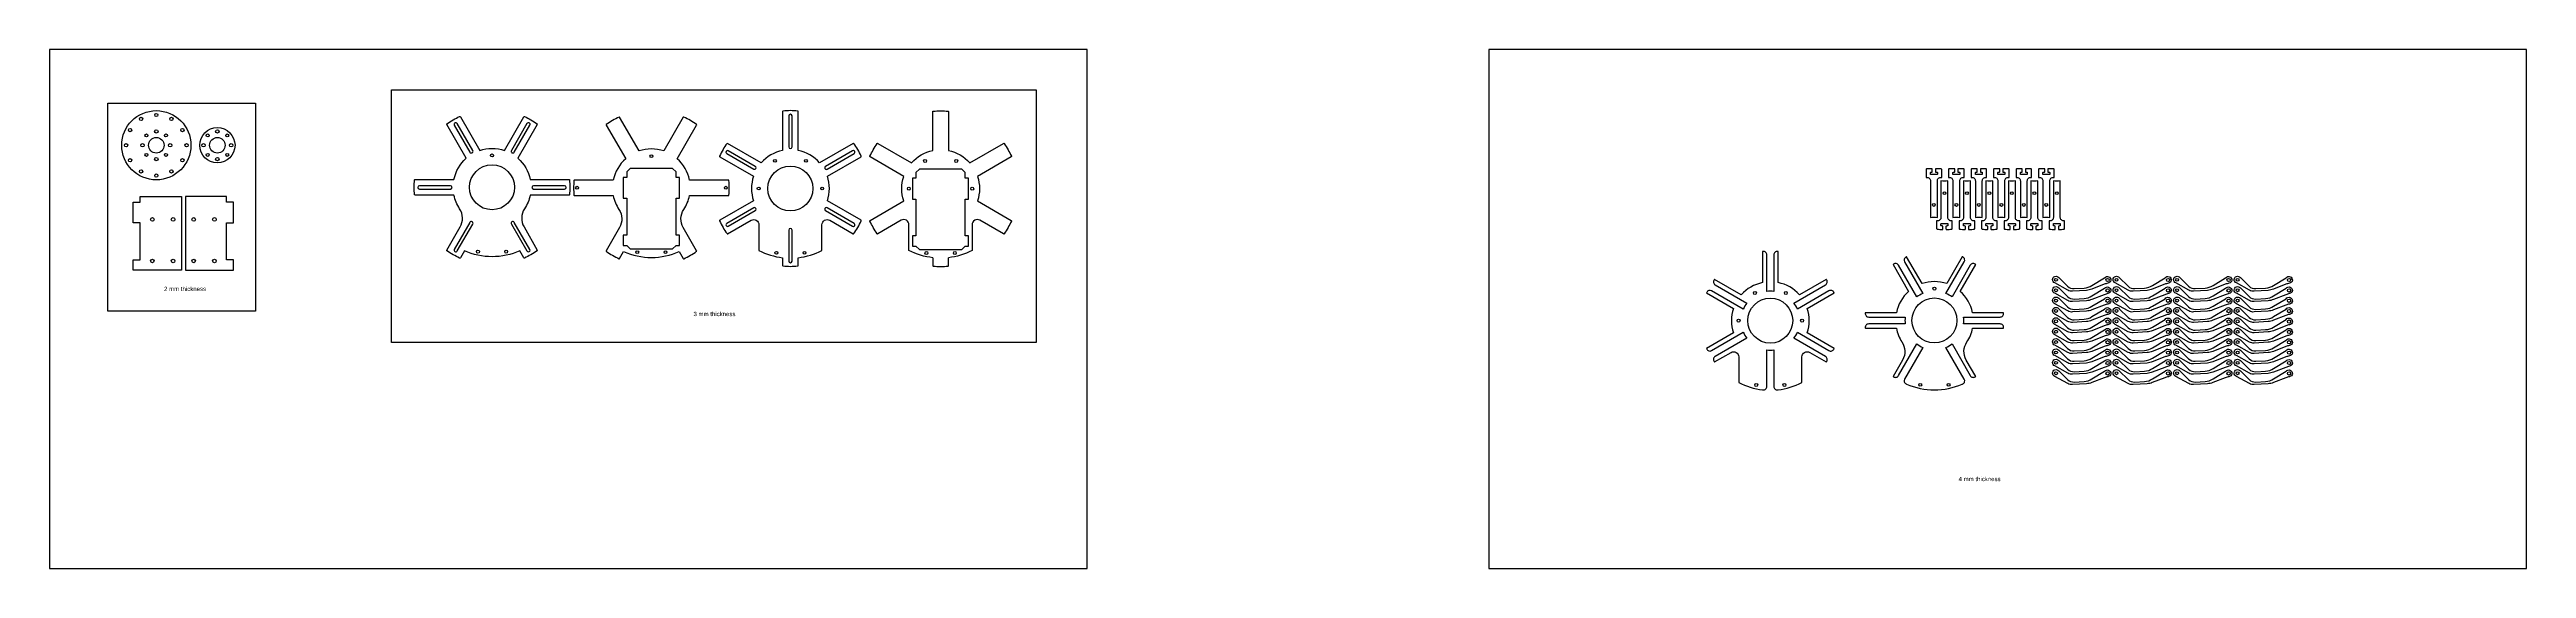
# Model space of a CAD drawing. Extents: x 1387 to 2819, y 1056 to 1356.
import ezdxf

# ---------------------------------------------------------------- set-up
doc = ezdxf.new("R2010")
doc.units = 0
doc.layers.get('0').update_dxf_attribs({"linetype": 'CONTINUOUS'})
doc.layers.add('02___PRT_ALL_AXES', color=7, linetype='CONTINUOUS')
doc.layers.add('CRANK', color=30, linetype='CONTINUOUS')
doc.styles.get("Standard").update_dxf_attribs({"font": 'arial.ttf'})

# ---------------------------------------------------------------- blocks, each defined once
blk = doc.blocks.new('*U1')
blk.add_lwpolyline([(-0.3, 15.1, 0.05692), (0.3, 13), (3.1, 5.8, -0.077317), (3.8, 2.8), (4.3, -5.3, -0.144593), (3.7, -8.1), (-0.5, -15.6, -1.308934), (-3.6, -13.3), (1.4, -8.2, 0.210948), (2.8, -4.4), (2.5, 1.3, 0.123065), (1, 5.9), (-3.4, 13.2, -1.500955)], format="xyb", close=True)
for centre, radius in [((-2.2, 14.9), 0.95), ((-2.3, -14.9), 0.85)]:
    blk.add_circle(centre, radius)
blk = doc.blocks.new('*U2')
at = {"color": 0, "linetype": 'BYBLOCK'}
for p in [(0, 105), (6, 105), (12, 105), (18, 105), (24, 105), (30, 105), (36, 105), (42, 105), (48, 105), (54, 105), (0, 70), (6, 70), (12, 70), (18, 70), (24, 70), (30, 70), (36, 70), (42, 70), (48, 70), (54, 70), (0, 35), (6, 35), (12, 35), (18, 35), (24, 35), (30, 35), (36, 35), (42, 35), (48, 35), (54, 35), (0, 0), (6, 0), (12, 0), (18, 0), (24, 0), (30, 0), (36, 0), (42, 0), (48, 0), (54, 0)]:
    blk.add_blockref('*U1', p, dxfattribs=at)

msp = doc.modelspace()

# ---------------------------------------------------------------- linework, layer by layer
for p, q in [((1986.9, 1355.7), (1386.9, 1355.7)), ((1386.9, 1355.7), (1386.9, 1055.7)), ((1986.9, 1055.7), (1986.9, 1355.7)), ((2819, 1355.7), (2219, 1355.7)), ((2219, 1355.7), (2219, 1055.7)), ((2819, 1055.7), (2819, 1355.7)), ((1386.9, 1055.7), (1986.9, 1055.7)), ((2219, 1055.7), (2819, 1055.7))]:
    msp.add_line(p, q)
for points in [[(1584.5, 1332.5), (1957.4, 1332.5), (1957.4, 1186.3), (1584.5, 1186.3)], [(1420.6, 1324.8), (1506, 1324.8), (1506, 1204.5), (1420.6, 1204.5)], [(1463.1, 1270.7), (1463.1, 1228.2), (1439.3, 1228.2), (1435.3, 1228.2), (1435.3, 1234.2), (1439.3, 1234.2), (1439.3, 1255.5), (1435.3, 1255.5), (1435.3, 1267.5), (1439.3, 1267.5), (1439.3, 1270.7)], [(1465.4, 1270.7), (1465.4, 1228.2), (1489.2, 1228.2), (1493.2, 1228.2), (1493.2, 1234.2), (1489.2, 1234.2), (1489.2, 1255.5), (1493.2, 1255.5), (1493.2, 1267.5), (1489.2, 1267.5), (1489.2, 1270.7)]]:
    msp.add_lwpolyline(points, close=True)
at = {"color": 7}
for points in [[(1819.7, 1235.4, 0.090005), (1833.5, 1239.6), (1833.5, 1254.4, -0.57735), (1838, 1257), (1851.6, 1249.2, 0.386621), (1851.9, 1249.3, 0.047594), (1856.2, 1256.7, 0.386621), (1856.1, 1257), (1836.6, 1268.3, 0.162529), (1836.6, 1282.5), (1856.1, 1293.8, 0.386621), (1856.2, 1294.1, 0.047594), (1851.9, 1301.5, 0.386621), (1851.6, 1301.5), (1832.1, 1290.3, 0.162529), (1819.7, 1297.4), (1819.7, 1319.9, 0.386621), (1819.5, 1320.2, 0.047594), (1811, 1320.2, 0.386621), (1810.7, 1319.9), (1810.7, 1297.4, 0.162529), (1798.4, 1290.3), (1778.9, 1301.5, 0.386621), (1778.6, 1301.5, 0.047594), (1774.3, 1294.1, 0.386621), (1774.4, 1293.8), (1793.9, 1282.5, 0.162529), (1793.9, 1268.3), (1774.4, 1257, 0.386621), (1774.3, 1256.7, 0.047594), (1778.6, 1249.3, 0.386621), (1778.9, 1249.2), (1792.5, 1257, -0.57735), (1797, 1254.4), (1797, 1239.6, 0.090005), (1810.7, 1235.4)], [(1897.6, 1235.4, -0.090005), (1883.8, 1239.5), (1883.8, 1254.4, 0.57735), (1879.3, 1257), (1865.8, 1249.1, -0.386621), (1865.4, 1249.2, -0.047594), (1861.2, 1256.6, -0.386621), (1861.3, 1256.9), (1880.8, 1268.2, -0.162529), (1880.8, 1282.4), (1861.3, 1293.7, -0.386621), (1861.2, 1294, -0.047594), (1865.4, 1301.4, -0.386621), (1865.8, 1301.5), (1885.3, 1290.2, -0.162529), (1897.6, 1297.4), (1897.6, 1319.9, -0.386621), (1897.8, 1320.1, -0.047594), (1906.4, 1320.1, -0.386621), (1906.6, 1319.9), (1906.6, 1297.4, -0.162529), (1918.9, 1290.2), (1938.4, 1301.5, -0.386621), (1938.8, 1301.4, -0.047594), (1943, 1294, -0.386621), (1942.9, 1293.7), (1923.4, 1282.4, -0.162529), (1923.4, 1268.2), (1942.9, 1256.9, -0.386621), (1943, 1256.6, -0.047594), (1938.8, 1249.2, -0.386621), (1938.4, 1249.1), (1924.8, 1257, 0.57735), (1920.3, 1254.4), (1920.3, 1239.5, -0.090005), (1906.6, 1235.4)], [(1810.7, 1235.4), (1810.7, 1230.8, 0.386621), (1811, 1230.6, 0.047594), (1819.5, 1230.6, 0.386621), (1819.7, 1230.8), (1819.7, 1235.4)], [(1897.6, 1235.4), (1897.6, 1230.8, 0.386621), (1897.8, 1230.5, 0.047594), (1906.4, 1230.5, 0.386621), (1906.6, 1230.8), (1906.6, 1235.4)], [(2386.3, 1159, 0.090005), (2400.1, 1163.2), (2400.1, 1178, -0.57735), (2404.6, 1180.6), (2414.2, 1175.1, 0.001818), (2414.4, 1175.3, 0.445284), (2413.7, 1178.3), (2395.5, 1188.8, 0.059028), (2397.5, 1192.3), (2415.7, 1181.7, 0.445284), (2418.6, 1182.6, 0.001818), (2418.7, 1182.9), (2403.2, 1191.9, 0.162529), (2403.2, 1206.1), (2418.7, 1215.1, 0.001818), (2418.6, 1215.3, 0.445284), (2415.7, 1216.2), (2397.5, 1205.7, 0.059028), (2395.5, 1209.2), (2413.7, 1219.7, 0.445284), (2414.4, 1222.6, 0.001818), (2414.2, 1222.8), (2398.7, 1213.9, 0.162529), (2386.3, 1221), (2386.3, 1238.9, 0.001818), (2386, 1239, 0.445284), (2383.8, 1237), (2383.8, 1215.9, 0.059028), (2379.8, 1215.9), (2379.8, 1237, 0.445284), (2377.6, 1239, 0.001818), (2377.3, 1238.9), (2377.3, 1221, 0.162529), (2365, 1213.9), (2349.5, 1222.8, 0.001818), (2349.3, 1222.6, 0.445284), (2349.9, 1219.7), (2368.2, 1209.2, 0.059028), (2366.2, 1205.7), (2347.9, 1216.2, 0.445284), (2345.1, 1215.3, 0.001818), (2345, 1215.1), (2360.5, 1206.1, 0.162529), (2360.5, 1191.9), (2345, 1182.9, 0.001818), (2345.1, 1182.6, 0.445284), (2347.9, 1181.7), (2366.2, 1192.3, 0.059028), (2368.2, 1188.8), (2349.9, 1178.3, 0.445284), (2349.3, 1175.3, 0.001818), (2349.5, 1175.1), (2359.1, 1180.6, -0.57735), (2363.6, 1178), (2363.6, 1163.2, 0.090005), (2377.3, 1159)], [(2377.3, 1159, 0.001818), (2377.6, 1159, 0.445284), (2379.8, 1161), (2379.8, 1182.1, 0.059028), (2383.8, 1182.1), (2383.8, 1161, 0.445284), (2386, 1159, 0.001818), (2386.3, 1159)]]:
    msp.add_lwpolyline(points, format="xyb", dxfattribs=at)
for points in [[(1816.2, 1299.4), (1816.2, 1317.4, 1), (1814.3, 1317.4), (1814.3, 1299.4, 1)], [(1598.2, 1271.6, -0.386621), (1597.9, 1271.8, -0.047594), (1597.9, 1280.4, -0.386621), (1598.2, 1280.6), (1620.7, 1280.6, -0.162529), (1627.8, 1292.9), (1616.6, 1312.4, -0.386621), (1616.6, 1312.8, -0.047594), (1624, 1317, -0.386621), (1624.4, 1316.9), (1635.6, 1297.4, -0.162529), (1649.9, 1297.4), (1661.1, 1316.9, -0.386621), (1661.4, 1317, -0.047594), (1668.8, 1312.8, -0.386621), (1668.9, 1312.4), (1657.7, 1292.9, -0.162529), (1664.8, 1280.6), (1687.3, 1280.6, -0.386621), (1687.5, 1280.4, -0.047594), (1687.5, 1271.8, -0.386621), (1687.3, 1271.6), (1664.8, 1271.6, -0.096139), (1661.5, 1263.7, 0.284399), (1661.2, 1253.2), (1668.9, 1239.8, -0.386621), (1668.8, 1239.4, -0.047594), (1661.4, 1235.2, -0.386621), (1661.1, 1235.3), (1658.8, 1239.3, -0.208663), (1626.7, 1239.3), (1624.4, 1235.3, -0.386621), (1624, 1235.2, -0.047594), (1616.6, 1239.4, -0.386621), (1616.6, 1239.8), (1624.3, 1253.2, 0.284399), (1624, 1263.7, -0.096139), (1620.7, 1271.6)], [(1631.6, 1297.4), (1622.6, 1312.9, 1), (1620.9, 1312), (1629.9, 1296.4, 1)], [(1655.6, 1296.4), (1664.6, 1312, 1), (1662.9, 1312.9), (1653.9, 1297.4, 1)], [(1708.7, 1312.1), (1720, 1292.6, 0.162529), (1712.8, 1280.3), (1690.3, 1280.3, 0.386621), (1690.1, 1280, 0.047594), (1690.1, 1271.5, 0.386621), (1690.3, 1271.3), (1712.8, 1271.3, 0.096139), (1716.1, 1263.3, -0.284399), (1716.4, 1252.8), (1708.7, 1239.4, 0.386621), (1708.8, 1239.1, 0.047594), (1716.2, 1234.8, 0.386621), (1716.5, 1234.9), (1718.8, 1238.9, 0.208663), (1751, 1238.9), (1753.3, 1234.9, 0.386621), (1753.6, 1234.8, 0.047594), (1761, 1239.1, 0.386621), (1761, 1239.4), (1753.3, 1252.8, -0.284399), (1753.6, 1263.3, 0.096139), (1756.9, 1271.3), (1779.4, 1271.3, 0.386621), (1779.7, 1271.5, 0.047594), (1779.7, 1280, 0.386621), (1779.4, 1280.3), (1756.9, 1280.3, 0.162529), (1749.8, 1292.6), (1761, 1312.1, 0.386621), (1761, 1312.4, 0.047594), (1753.6, 1316.7, 0.386621), (1753.3, 1316.6), (1742, 1297.1, 0.162529), (1727.7, 1297.1), (1716.5, 1316.6, 0.386621), (1716.2, 1316.7, 0.047594), (1708.8, 1312.4, 0.386621)], [(1794.9, 1288.2), (1779.3, 1297.2, 1), (1778.4, 1295.6), (1794, 1286.6, 1)], [(1836.5, 1286.6), (1852.1, 1295.6, 1), (1851.1, 1297.2), (1835.5, 1288.2, 1)], [(1618.7, 1277), (1600.7, 1277, 1), (1600.7, 1275.1), (1618.7, 1275.1, 1)], [(1666.7, 1275.1), (1684.7, 1275.1, 1), (1684.7, 1277), (1666.7, 1277, 1)], [(2475.2, 1284.8, 0.406446), (2475.5, 1285.1), (2475.5, 1286.6, 0.421761), (2475.2, 1286.8, 0.017355), (2472.1, 1286.7, 0.386621), (2471.9, 1286.4), (2471.9, 1281.8, -0.001818), (2472.2, 1281.8, -0.445284), (2474.4, 1279.8), (2474.4, 1258.7, -0.059028), (2478.4, 1258.7), (2478.4, 1279.8, -0.445284), (2480.6, 1281.8, -0.001818), (2480.9, 1281.8), (2480.9, 1286.4, 0.386621), (2480.7, 1286.7, 0.017355), (2477.5, 1286.8, 0.421761), (2477.3, 1286.6), (2477.3, 1285.1, 0.406446), (2477.5, 1284.8, -0.003589), (2478.1, 1284.8, -0.402271), (2478.4, 1284.6), (2478.4, 1283.7, -0.426519), (2478.1, 1283.4, 0.020917), (2474.6, 1283.4, -0.426519), (2474.4, 1283.7), (2474.4, 1284.6, -0.402271), (2474.6, 1284.8, -0.003589)], [(2483.7, 1253.7, 0.406446), (2483.4, 1253.5), (2483.4, 1252, 0.421761), (2483.7, 1251.7, 0.017355), (2486.8, 1251.9, 0.386621), (2487, 1252.2), (2487, 1256.8, -0.001818), (2486.7, 1256.7, -0.445284), (2484.5, 1258.7), (2484.5, 1279.8, -0.059028), (2480.5, 1279.8), (2480.5, 1258.7, -0.445284), (2478.3, 1256.7, -0.001818), (2478, 1256.8), (2478, 1252.2, 0.386621), (2478.3, 1251.9, 0.017355), (2481.4, 1251.7, 0.421761), (2481.6, 1252), (2481.6, 1253.5, 0.406446), (2481.4, 1253.7, -0.003589), (2480.8, 1253.8, -0.402271), (2480.5, 1254), (2480.5, 1254.9, -0.426519), (2480.8, 1255.2, 0.020917), (2484.3, 1255.2, -0.426519), (2484.5, 1254.9), (2484.5, 1254, -0.402271), (2484.3, 1253.8, -0.003589)], [(2488.2, 1284.8, 0.406446), (2488.5, 1285.1), (2488.5, 1286.6, 0.421761), (2488.2, 1286.8, 0.017355), (2485.1, 1286.7, 0.386621), (2484.9, 1286.4), (2484.9, 1281.8, -0.001818), (2485.2, 1281.8, -0.445284), (2487.4, 1279.8), (2487.4, 1258.7, -0.059028), (2491.4, 1258.7), (2491.4, 1279.8, -0.445284), (2493.6, 1281.8, -0.001818), (2493.9, 1281.8), (2493.9, 1286.4, 0.386621), (2493.7, 1286.7, 0.017355), (2490.5, 1286.8, 0.421761), (2490.3, 1286.6), (2490.3, 1285.1, 0.406446), (2490.5, 1284.8, -0.003589), (2491.1, 1284.8, -0.402271), (2491.4, 1284.6), (2491.4, 1283.7, -0.426519), (2491.1, 1283.4, 0.020917), (2487.6, 1283.4, -0.426519), (2487.4, 1283.7), (2487.4, 1284.6, -0.402271), (2487.6, 1284.8, -0.003589)], [(2496.7, 1253.7, 0.406446), (2496.4, 1253.5), (2496.4, 1252, 0.421761), (2496.7, 1251.7, 0.017355), (2499.8, 1251.9, 0.386621), (2500, 1252.2), (2500, 1256.8, -0.001818), (2499.7, 1256.7, -0.445284), (2497.5, 1258.7), (2497.5, 1279.8, -0.059028), (2493.5, 1279.8), (2493.5, 1258.7, -0.445284), (2491.3, 1256.7, -0.001818), (2491, 1256.8), (2491, 1252.2, 0.386621), (2491.3, 1251.9, 0.017355), (2494.4, 1251.7, 0.421761), (2494.6, 1252), (2494.6, 1253.5, 0.406446), (2494.4, 1253.7, -0.003589), (2493.8, 1253.8, -0.402271), (2493.5, 1254), (2493.5, 1254.9, -0.426519), (2493.8, 1255.2, 0.020917), (2497.3, 1255.2, -0.426519), (2497.5, 1254.9), (2497.5, 1254, -0.402271), (2497.3, 1253.8, -0.003589)], [(2501.2, 1284.8, 0.406446), (2501.5, 1285.1), (2501.5, 1286.6, 0.421761), (2501.2, 1286.8, 0.017355), (2498.1, 1286.7, 0.386621), (2497.9, 1286.4), (2497.9, 1281.8, -0.001818), (2498.2, 1281.8, -0.445284), (2500.4, 1279.8), (2500.4, 1258.7, -0.059028), (2504.4, 1258.7), (2504.4, 1279.8, -0.445284), (2506.6, 1281.8, -0.001818), (2506.9, 1281.8), (2506.9, 1286.4, 0.386621), (2506.7, 1286.7, 0.017355), (2503.5, 1286.8, 0.421761), (2503.3, 1286.6), (2503.3, 1285.1, 0.406446), (2503.5, 1284.8, -0.003589), (2504.1, 1284.8, -0.402271), (2504.4, 1284.6), (2504.4, 1283.7, -0.426519), (2504.1, 1283.4, 0.020917), (2500.6, 1283.4, -0.426519), (2500.4, 1283.7), (2500.4, 1284.6, -0.402271), (2500.6, 1284.8, -0.003589)], [(2509.7, 1253.7, 0.406446), (2509.4, 1253.5), (2509.4, 1252, 0.421761), (2509.7, 1251.7, 0.017355), (2512.8, 1251.9, 0.386621), (2513, 1252.2), (2513, 1256.8, -0.001818), (2512.7, 1256.7, -0.445284), (2510.5, 1258.7), (2510.5, 1279.8, -0.059028), (2506.5, 1279.8), (2506.5, 1258.7, -0.445284), (2504.3, 1256.7, -0.001818), (2504, 1256.8), (2504, 1252.2, 0.386621), (2504.3, 1251.9, 0.017355), (2507.4, 1251.7, 0.421761), (2507.6, 1252), (2507.6, 1253.5, 0.406446), (2507.4, 1253.7, -0.003589), (2506.8, 1253.8, -0.402271), (2506.5, 1254), (2506.5, 1254.9, -0.426519), (2506.8, 1255.2, 0.020917), (2510.3, 1255.2, -0.426519), (2510.5, 1254.9), (2510.5, 1254, -0.402271), (2510.3, 1253.8, -0.003589)], [(2514.2, 1284.8, 0.406446), (2514.5, 1285.1), (2514.5, 1286.6, 0.421761), (2514.2, 1286.8, 0.017355), (2511.1, 1286.7, 0.386621), (2510.9, 1286.4), (2510.9, 1281.8, -0.001818), (2511.2, 1281.8, -0.445284), (2513.4, 1279.8), (2513.4, 1258.7, -0.059028), (2517.4, 1258.7), (2517.4, 1279.8, -0.445284), (2519.6, 1281.8, -0.001818), (2519.9, 1281.8), (2519.9, 1286.4, 0.386621), (2519.7, 1286.7, 0.017355), (2516.5, 1286.8, 0.421761), (2516.3, 1286.6), (2516.3, 1285.1, 0.406446), (2516.5, 1284.8, -0.003589), (2517.1, 1284.8, -0.402271), (2517.4, 1284.6), (2517.4, 1283.7, -0.426519), (2517.1, 1283.4, 0.020917), (2513.6, 1283.4, -0.426519), (2513.4, 1283.7), (2513.4, 1284.6, -0.402271), (2513.6, 1284.8, -0.003589)], [(2522.7, 1253.7, 0.406446), (2522.4, 1253.5), (2522.4, 1252, 0.421761), (2522.7, 1251.7, 0.017355), (2525.8, 1251.9, 0.386621), (2526, 1252.2), (2526, 1256.8, -0.001818), (2525.7, 1256.7, -0.445284), (2523.5, 1258.7), (2523.5, 1279.8, -0.059028), (2519.5, 1279.8), (2519.5, 1258.7, -0.445284), (2517.3, 1256.7, -0.001818), (2517, 1256.8), (2517, 1252.2, 0.386621), (2517.3, 1251.9, 0.017355), (2520.4, 1251.7, 0.421761), (2520.6, 1252), (2520.6, 1253.5, 0.406446), (2520.4, 1253.7, -0.003589), (2519.8, 1253.8, -0.402271), (2519.5, 1254), (2519.5, 1254.9, -0.426519), (2519.8, 1255.2, 0.020917), (2523.3, 1255.2, -0.426519), (2523.5, 1254.9), (2523.5, 1254, -0.402271), (2523.3, 1253.8, -0.003589)], [(2527.2, 1284.8, 0.406446), (2527.5, 1285.1), (2527.5, 1286.6, 0.421761), (2527.2, 1286.8, 0.017355), (2524.1, 1286.7, 0.386621), (2523.9, 1286.4), (2523.9, 1281.8, -0.001818), (2524.2, 1281.8, -0.445284), (2526.4, 1279.8), (2526.4, 1258.7, -0.059028), (2530.4, 1258.7), (2530.4, 1279.8, -0.445284), (2532.6, 1281.8, -0.001818), (2532.9, 1281.8), (2532.9, 1286.4, 0.386621), (2532.7, 1286.7, 0.017355), (2529.5, 1286.8, 0.421761), (2529.3, 1286.6), (2529.3, 1285.1, 0.406446), (2529.5, 1284.8, -0.003589), (2530.1, 1284.8, -0.402271), (2530.4, 1284.6), (2530.4, 1283.7, -0.426519), (2530.1, 1283.4, 0.020917), (2526.6, 1283.4, -0.426519), (2526.4, 1283.7), (2526.4, 1284.6, -0.402271), (2526.6, 1284.8, -0.003589)], [(2535.7, 1253.7, 0.406446), (2535.4, 1253.5), (2535.4, 1252, 0.421761), (2535.7, 1251.7, 0.017355), (2538.8, 1251.9, 0.386621), (2539, 1252.2), (2539, 1256.8, -0.001818), (2538.7, 1256.7, -0.445284), (2536.5, 1258.7), (2536.5, 1279.8, -0.059028), (2532.5, 1279.8), (2532.5, 1258.7, -0.445284), (2530.3, 1256.7, -0.001818), (2530, 1256.8), (2530, 1252.2, 0.386621), (2530.3, 1251.9, 0.017355), (2533.4, 1251.7, 0.421761), (2533.6, 1252), (2533.6, 1253.5, 0.406446), (2533.4, 1253.7, -0.003589), (2532.8, 1253.8, -0.402271), (2532.5, 1254), (2532.5, 1254.9, -0.426519), (2532.8, 1255.2, 0.020917), (2536.3, 1255.2, -0.426519), (2536.5, 1254.9), (2536.5, 1254, -0.402271), (2536.3, 1253.8, -0.003589)], [(2540.2, 1284.8, 0.406446), (2540.5, 1285.1), (2540.5, 1286.6, 0.421761), (2540.2, 1286.8, 0.017355), (2537.1, 1286.7, 0.386621), (2536.9, 1286.4), (2536.9, 1281.8, -0.001818), (2537.2, 1281.8, -0.445284), (2539.4, 1279.8), (2539.4, 1258.7, -0.059028), (2543.4, 1258.7), (2543.4, 1279.8, -0.445284), (2545.6, 1281.8, -0.001818), (2545.9, 1281.8), (2545.9, 1286.4, 0.386621), (2545.7, 1286.7, 0.017355), (2542.5, 1286.8, 0.421761), (2542.3, 1286.6), (2542.3, 1285.1, 0.406446), (2542.5, 1284.8, -0.003589), (2543.1, 1284.8, -0.402271), (2543.4, 1284.6), (2543.4, 1283.7, -0.426519), (2543.1, 1283.4, 0.020917), (2539.6, 1283.4, -0.426519), (2539.4, 1283.7), (2539.4, 1284.6, -0.402271), (2539.6, 1284.8, -0.003589)], [(2548.7, 1253.7, 0.406446), (2548.4, 1253.5), (2548.4, 1252, 0.421761), (2548.7, 1251.7, 0.017355), (2551.8, 1251.9, 0.386621), (2552, 1252.2), (2552, 1256.8, -0.001818), (2551.7, 1256.7, -0.445284), (2549.5, 1258.7), (2549.5, 1279.8, -0.059028), (2545.5, 1279.8), (2545.5, 1258.7, -0.445284), (2543.3, 1256.7, -0.001818), (2543, 1256.8), (2543, 1252.2, 0.386621), (2543.3, 1251.9, 0.017355), (2546.4, 1251.7, 0.421761), (2546.6, 1252), (2546.6, 1253.5, 0.406446), (2546.4, 1253.7, -0.003589), (2545.8, 1253.8, -0.402271), (2545.5, 1254), (2545.5, 1254.9, -0.426519), (2545.8, 1255.2, 0.020917), (2549.3, 1255.2, -0.426519), (2549.5, 1254.9), (2549.5, 1254, -0.402271), (2549.3, 1253.8, -0.003589)], [(1794, 1264.2), (1778.4, 1255.2, 1), (1779.3, 1253.6), (1794.9, 1262.6, 1)], [(1835.5, 1262.6), (1851.1, 1253.6, 1), (1852.1, 1255.2), (1836.5, 1264.2, 1)], [(1629.9, 1255.8), (1620.9, 1240.2, 1), (1622.6, 1239.3), (1631.6, 1254.8, 1)], [(1653.9, 1254.8), (1662.9, 1239.3, 1), (1664.6, 1240.2), (1655.6, 1255.8, 1)], [(1814.3, 1251.4), (1814.3, 1233.4, 1), (1816.2, 1233.4), (1816.2, 1251.4, 1)], [(2500.3, 1166.6, 0.001818), (2500.6, 1166.8), (2495.1, 1176.2, -0.284399), (2495.5, 1186.7, 0.096139), (2498.8, 1194.6), (2516.7, 1194.6, 0.001818), (2516.7, 1194.9, 0.445284), (2514.7, 1197.1), (2493.6, 1197.1, 0.059028), (2493.6, 1201.1), (2514.7, 1201.1, 0.445284), (2516.7, 1203.3, 0.001818), (2516.7, 1203.6), (2498.8, 1203.6, 0.162529), (2491.6, 1215.9), (2500.6, 1231.4, 0.001818), (2500.3, 1231.6, 0.445284), (2497.4, 1231), (2486.9, 1212.7, 0.059028), (2483.4, 1214.7), (2494, 1233, 0.445284), (2493.1, 1235.8, 0.001818), (2492.8, 1235.9), (2483.8, 1220.4, 0.162529), (2469.6, 1220.4), (2460.6, 1235.9, 0.001818), (2460.4, 1235.8, 0.445284), (2459.4, 1233), (2470, 1214.7, 0.059028), (2466.5, 1212.7), (2456, 1231, 0.445284), (2453.1, 1231.6, 0.001818), (2452.8, 1231.4), (2461.8, 1215.9, 0.162529), (2454.7, 1203.6), (2436.8, 1203.6, 0.001818), (2436.7, 1203.3, 0.445284), (2438.7, 1201.1), (2459.8, 1201.1, 0.059028), (2459.8, 1197.1), (2438.7, 1197.1, 0.445284), (2436.7, 1194.9, 0.001818), (2436.8, 1194.6), (2454.7, 1194.6, 0.096139), (2457.9, 1186.7, -0.284399), (2458.3, 1176.2), (2452.8, 1166.8, 0.001818), (2453.1, 1166.6, 0.445284), (2456, 1167.2), (2466.5, 1185.5, 0.059028), (2470, 1183.5), (2459.4, 1165.2, 0.445284), (2460.4, 1162.4, 0.001818), (2460.6, 1162.3, 0.208663), (2492.8, 1162.3, 0.001818), (2493.1, 1162.4, 0.445284), (2494, 1165.2), (2483.4, 1183.5, 0.059028), (2486.9, 1185.5), (2497.4, 1167.2, 0.445284)]]:
    msp.add_lwpolyline(points, format="xyb", close=True, dxfattribs=at)
msp.add_lwpolyline([(1720.6, 1242.5), (1722.6, 1240.5), (1747.1, 1240.5), (1749.1, 1242.5), (1751.1, 1242.5), (1751.1, 1248.5), (1749.1, 1248.5), (1749.1, 1269.8), (1751.1, 1269.8), (1751.1, 1281.8), (1749.1, 1281.8), (1749.1, 1285), (1747.1, 1287), (1722.6, 1287), (1720.6, 1285), (1720.6, 1281.8), (1718.6, 1281.8), (1718.6, 1269.8), (1720.6, 1269.8), (1720.6, 1248.5), (1718.6, 1248.5), (1718.6, 1242.5)], close=True, dxfattribs=at)
at = {"color": 7, "linetype": 'CONTINUOUS'}
msp.add_lwpolyline([(1916.3, 1269.3), (1918.3, 1269.3), (1918.3, 1281.3), (1916.3, 1281.3), (1916.3, 1284.6), (1914.3, 1286.6), (1889.8, 1286.6), (1887.8, 1284.6), (1887.8, 1281.3), (1885.8, 1281.3), (1885.8, 1269.3), (1887.8, 1269.3), (1887.8, 1248.1), (1885.8, 1248.1), (1885.8, 1242.1), (1887.8, 1242.1), (1889.8, 1240.1), (1914.3, 1240.1), (1916.3, 1242.1), (1918.3, 1242.1), (1918.3, 1248.1), (1916.3, 1248.1)], close=True, dxfattribs=at)
for centre, radius in [((1442.9, 1306.1), 0.85), ((1454.2, 1306.1), 0.85), ((1478.3, 1306.1), 0.85), ((1489.6, 1306.1), 0.85), ((1442.9, 1294.8), 0.85), ((1454.2, 1294.8), 0.85), ((1478.3, 1294.8), 0.85), ((1489.6, 1294.8), 0.85), ((1446.3, 1257.5), 1.05), ((1458.3, 1257.5), 1.05), ((1470.2, 1257.5), 1.05), ((1482.2, 1257.5), 1.05), ((1446.3, 1233.5), 1.05), ((1458.3, 1233.5), 1.05), ((1470.2, 1233.5), 1.05), ((1482.2, 1233.5), 1.05)]:
    msp.add_circle(centre, radius, dxfattribs=at)
at = {"color": 7}
for centre, radius in [((1448.6, 1300.4), 4.5), ((1483.9, 1300.4), 10.2), ((1483.9, 1300.4), 4.5), ((1642.7, 1276.1), 13), ((1806.3, 1291.4), 0.85), ((1824.2, 1291.4), 0.85), ((1893.1, 1291.3), 0.85), ((1911.1, 1291.3), 0.85), ((1796.9, 1275.4), 0.85), ((1815.2, 1275.4), 13), ((1833.6, 1275.4), 0.85), ((1883.7, 1275.3), 0.85), ((1920.4, 1275.3), 0.85), ((2476.4, 1265.9), 0.82), ((2482.5, 1272.7), 0.82), ((2489.4, 1265.9), 0.82), ((2495.5, 1272.7), 0.82), ((2502.4, 1265.9), 0.82), ((2508.5, 1272.7), 0.82), ((2515.4, 1265.9), 0.82), ((2521.5, 1272.7), 0.82), ((2528.4, 1265.9), 0.82), ((2534.5, 1272.7), 0.82), ((2541.4, 1265.9), 0.82), ((2547.5, 1272.7), 0.82), ((1634.6, 1238.9), 0.85), ((1650.9, 1238.9), 0.85), ((1726.7, 1238.6), 0.85), ((1743, 1238.6), 0.85), ((1807.1, 1238.2), 0.85), ((1823.4, 1238.2), 0.85), ((1893.9, 1238.1), 0.85), ((1910.3, 1238.1), 0.85), ((2381.8, 1199), 13), ((2372.9, 1215), 0.85), ((2390.8, 1215), 0.85), ((2476.7, 1199.1), 13), ((2363.5, 1199), 0.85), ((2400.2, 1199), 0.85), ((2373.7, 1161.8), 0.85), ((2390, 1161.8), 0.85), ((2468.5, 1161.9), 0.85), ((2484.9, 1161.9), 0.85)]:
    msp.add_circle(centre, radius, dxfattribs=at)
for centre in [(1642.7, 1294.5), (1734.9, 1294.1), (1691.9, 1275.8), (1777.9, 1275.8), (2476.7, 1217.5)]:
    msp.add_circle(centre, 0.85)
at = {"layer": '02___PRT_ALL_AXES', "color": 7, "linetype": 'CONTINUOUS'}
for centre in [(1448.6, 1308.4), (1483.9, 1308.4), (1440.6, 1300.4), (1448.6, 1292.4), (1456.6, 1300.4), (1475.9, 1300.4), (1483.9, 1292.4), (1491.9, 1300.4)]:
    msp.add_circle(centre, 1, dxfattribs=at)
at = {"layer": 'CRANK', "color": 7}
for centre, radius in [((1448.6, 1300.4), 20), ((1448.6, 1317.9), 0.95), ((1433.4, 1309.2), 0.95), ((1439.8, 1315.6), 0.95), ((1457.3, 1315.6), 0.95), ((1463.7, 1309.2), 0.95), ((1431.1, 1300.4), 0.95), ((1433.4, 1291.7), 0.95), ((1463.7, 1291.7), 0.95), ((1466.1, 1300.4), 0.95), ((1439.8, 1285.3), 0.95), ((1448.6, 1282.9), 0.95), ((1457.3, 1285.3), 0.95)]:
    msp.add_circle(centre, radius, dxfattribs=at)

# ---------------------------------------------------------------- block references
at = {"color": 7, "rotation": 270}
msp.add_blockref('*U2', (2561.9, 1220.3), dxfattribs=at)

# ---------------------------------------------------------------- texts
at = {"char_height": 2.5, "attachment_point": 1}
for s, width, insert in [('2 mm thickness', 26.299, (1453.1, 1218.6)), ('3 mm thickness', 24.851, (1759.2, 1204.1)), ('4 mm thickness', 26.002, (2490.7, 1108.7))]:
    msp.add_mtext_dynamic_manual_height_columns(s, width=width, gutter_width=12.5, heights=[0], dxfattribs=dict(at, insert=insert))

doc.saveas('drawing.dxf')
